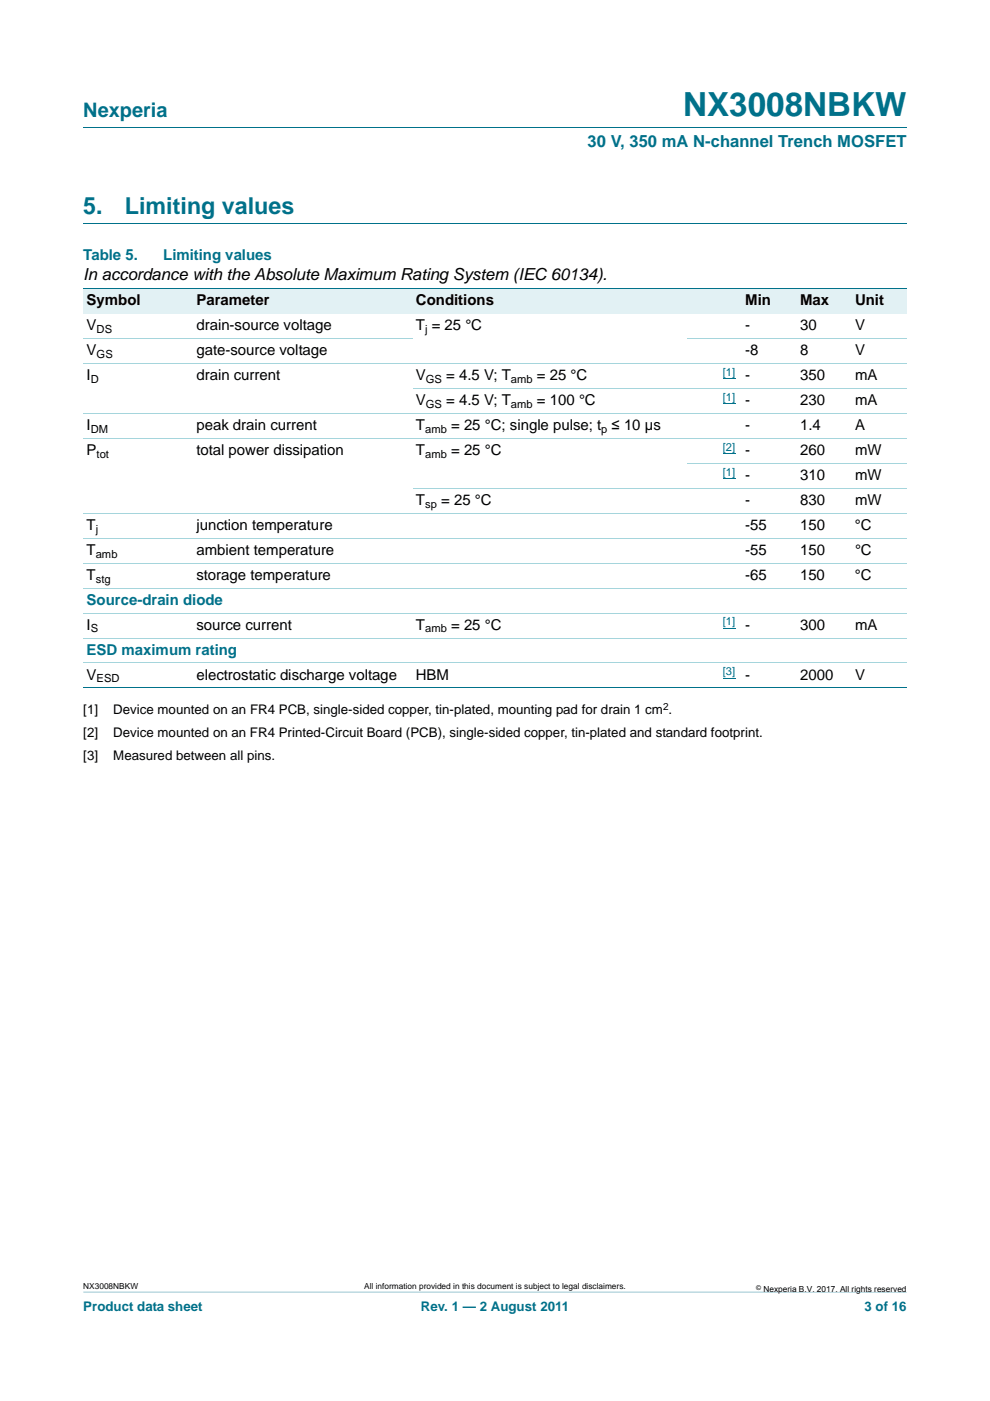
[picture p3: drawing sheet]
<svg xmlns="http://www.w3.org/2000/svg" width="210mm" height="297mm" viewBox="0 0 210 297" stroke-linecap="round" stroke-linejoin="round" font-family="sans-serif">
<defs><g id="words">
<text font-size="7" fill="#00718a" x="144.9" y="24.6">NX3008NBKW</text>
<g font-size="4.9" fill="#00718a">
<text x="17.7" y="45.4">5.</text>
<text x="26.5" y="45.4">Limiting values</text>
</g>
<text font-size="4.2" fill="#00718a" x="17.7" y="24.9">Nexperia</text>
<text font-size="3.5" fill="#00718a" x="124.6" y="31.1">30 V, 350 mA N-channel Trench MOSFET</text>
<text font-size="3.5" x="17.7" y="59.3">In accordance with the Absolute Maximum Rating System (IEC 60134).</text>
<g font-size="3.2" fill="#00718a">
<text x="17.7" y="55.2">Table 5.</text>
<text x="34.6" y="55.2">Limiting values</text>
<text x="18.4" y="128.2">Source-drain diode</text>
<text x="18.4" y="138.8">ESD maximum rating</text>
</g>
<g font-size="3.2">
<text x="18.4" y="64.7">Symbol</text>
<text x="41.7" y="64.7">Parameter</text>
<text x="88.2" y="64.7">Conditions</text>
<text x="158.1" y="64.7">Min</text>
<text x="169.7" y="64.7">Max</text>
<text x="181.4" y="64.7">Unit</text>
<text x="18.4" y="70">V</text>
<text x="41.7" y="70">drain-source voltage</text>
<text x="88.2" y="70">T = 25 °C</text>
<text x="158.1" y="70">-</text>
<text x="169.7" y="70">30</text>
<text x="181.4" y="70">V</text>
<text x="18.4" y="75.3">V</text>
<text x="41.7" y="75.3">gate-source voltage</text>
<text x="158.1" y="75.3">-8</text>
<text x="169.7" y="75.3">8</text>
<text x="181.4" y="75.3">V</text>
<text x="18.4" y="80.6">I</text>
<text x="41.7" y="80.6">drain current</text>
<text x="88.2" y="80.6">V</text>
<text x="94.7" y="80.6">= 4.5 V; T</text>
<text x="113.9" y="80.6">= 25 °C</text>
<text x="158.1" y="80.6">-</text>
<text x="169.7" y="80.6">350</text>
<text x="181.4" y="80.6">mA</text>
<text x="88.2" y="85.9">V</text>
<text x="94.7" y="85.9">= 4.5 V; T</text>
<text x="113.9" y="85.9">= 100 °C</text>
<text x="158.1" y="85.9">-</text>
<text x="169.7" y="85.9">230</text>
<text x="181.4" y="85.9">mA</text>
<text x="18.4" y="91.2">I</text>
<text x="41.7" y="91.2">peak drain current</text>
<text x="88.2" y="91.2">T</text>
<text x="95.7" y="91.2">= 25 °C; single pulse; t ≤ 10 µs</text>
<text x="158.1" y="91.2">-</text>
<text x="169.7" y="91.2">1.4</text>
<text x="181.4" y="91.2">A</text>
<text x="18.4" y="96.5">P</text>
<text x="41.7" y="96.5">total power dissipation</text>
<text x="88.2" y="96.5">T</text>
<text x="95.7" y="96.5">= 25 °C</text>
<text x="158.1" y="96.5">-</text>
<text x="158.1" y="101.8">-</text>
<text x="169.7" y="96.5">260</text>
<text x="169.7" y="101.8">310</text>
<text x="181.4" y="96.5">mW</text>
<text x="181.4" y="101.8">mW</text>
<text x="88.2" y="107.1">T</text>
<text x="93.6" y="107.1">= 25 °C</text>
<text x="158.1" y="107.1">-</text>
<text x="169.7" y="107.1">830</text>
<text x="181.4" y="107.1">mW</text>
<text x="18.4" y="112.4">T</text>
<text x="41.7" y="112.4">junction temperature</text>
<text x="158.1" y="112.4">-55</text>
<text x="169.7" y="112.4">150</text>
<text x="181.3" y="112.4">°C</text>
<text x="18.4" y="117.6">T</text>
<text x="41.7" y="117.6">ambient temperature</text>
<text x="158.1" y="117.6">-55</text>
<text x="169.7" y="117.6">150</text>
<text x="181.3" y="117.6">°C</text>
<text x="18.4" y="122.9">T</text>
<text x="41.7" y="122.9">storage temperature</text>
<text x="158" y="122.9">-65</text>
<text x="169.7" y="122.9">150</text>
<text x="181.3" y="122.9">°C</text>
<text x="18.4" y="133.5">I</text>
<text x="41.7" y="133.5">source current</text>
<text x="88.2" y="133.5">T</text>
<text x="95.7" y="133.5">= 25 °C</text>
<text x="158.1" y="133.5">-</text>
<text x="169.7" y="133.5">300</text>
<text x="181.4" y="133.5">mA</text>
<text x="18.4" y="144.1">V</text>
<text x="41.7" y="144.1">electrostatic discharge voltage</text>
<text x="88.2" y="144.1">HBM</text>
<text x="158.1" y="144.1">-</text>
<text x="169.7" y="144.1">2000</text>
<text x="181.4" y="144.1">V</text>
</g>
<g font-size="2.8">
<text x="17.7" y="151.3">[1]</text>
<text x="24" y="151.3">Device mounted on an FR4 PCB, single-sided copper, tin-plated, mounting pad for drain 1 cm .</text>
<text x="17.7" y="156.2">[2]</text>
<text x="17.7" y="161.2">[3]</text>
<text x="24" y="156.2">Device mounted on an FR4 Printed-Circuit Board (PCB), single-sided copper, tin-plated and standard footprint.</text>
<text x="24" y="161.2">Measured between all pins.</text>
</g>
<g font-size="2.8" fill="#00718a">
<text x="17.7" y="277.9">Product data sheet</text>
<text x="89.3" y="277.9">Rev. 1 — 2 August 2011</text>
<text x="183.4" y="277.9">3 of 16</text>
</g>
<g font-size="2.4">
<text x="20.5" y="70.6">DS</text>
<text x="90.2" y="70.6">j</text>
<text x="20.5" y="75.9">GS</text>
<text x="19.3" y="81.2">D</text>
<text x="90.3" y="81.2">GS</text>
<text x="108.4" y="81.2">amb</text>
<text x="90.3" y="86.5">GS</text>
<text x="108.4" y="86.5">amb</text>
<text x="19.3" y="91.8">DM</text>
<text x="90.2" y="91.8">amb</text>
<text x="127.5" y="91.8">p</text>
<text x="20.5" y="97">tot</text>
<text x="90.2" y="97">amb</text>
<text x="90.2" y="107.6">sp</text>
<text x="20.3" y="112.9">j</text>
<text x="20.3" y="118.2">amb</text>
<text x="20.3" y="123.5">stg</text>
<text x="19.3" y="134.1">S</text>
<text x="90.2" y="134.1">amb</text>
<text x="20.5" y="144.7">ESD</text>
</g>
<g font-size="2.4" fill="#00f">
<text x="153.3" y="79.7">[1]</text>
<text x="153.3" y="84.9">[1]</text>
<text x="153.3" y="95.5">[2]</text>
<text x="153.3" y="100.8">[1]</text>
<text x="153.3" y="132.6">[1]</text>
<text x="153.3" y="143.2">[3]</text>
</g>
<text font-size="2.1" x="140.6" y="150.4">2</text>
<g font-size="1.8">
<text x="17.7" y="273.3">NX3008NBKW</text>
<text x="77.2" y="273.3">All information provided in this document is subject to legal disclaimers.</text>
<text x="161.9" y="273.9">Nexperia B.V. 2017. All rights reserved</text>
</g>
<text font-size="1.4" x="160.4" y="273.4">©</text>
</g></defs>
<path d="M17.7 273.9l174.6 .1z" fill="#00718a"/>
<path d="M17.7 27h174.6M17.7 47.4h174.6" fill="none" stroke="#00718a" stroke-width=".21"/>
<g fill="#e2f1f4">
<path d="M17.7 61.2h23.3v5.3h-23.3z"/>
<path d="M41 61.2h46.5v5.3h-46.5z"/>
<path d="M87.5 61.2h58.2v5.3h-58.2z"/>
<path d="M145.7 61.2h23.3v5.3h-23.3z"/>
<path d="M169 61.2h11.7v5.3h-11.7z"/>
<path d="M180.7 61.2h11.6v5.3h-11.6z"/>
</g>
<path d="M153.3 80.3h2.7M153.3 85.6h2.7M153.3 96.2h2.7M153.3 101.5h2.7M153.3 133.3h2.7M153.3 143.8h2.7" fill="none" stroke="#00f" stroke-width=".21"/>
<path d="M17.7 61.2h174.6M17.7 145.9h174.6" fill="none" stroke="#00718a" stroke-width=".21"/>
<g fill="none" stroke="#a5d5dc" stroke-width=".21">
<path d="M17.7 71.8h69.8M17.7 77.1h174.6M145.7 71.8h46.6M17.7 87.7h174.6M17.7 92.9h174.6M87.5 82.4h104.8M145.7 98.2h46.6M17.7 108.8h174.6M17.7 114.1h174.6M17.7 119.4h174.6M87.5 103.5h104.8M17.7 124.7h174.6"/>
<path d="M17.7 130h174.6M17.7 135.3h174.6M17.7 140.6h174.6"/>
</g>
<use href="#words"/>
</svg>
